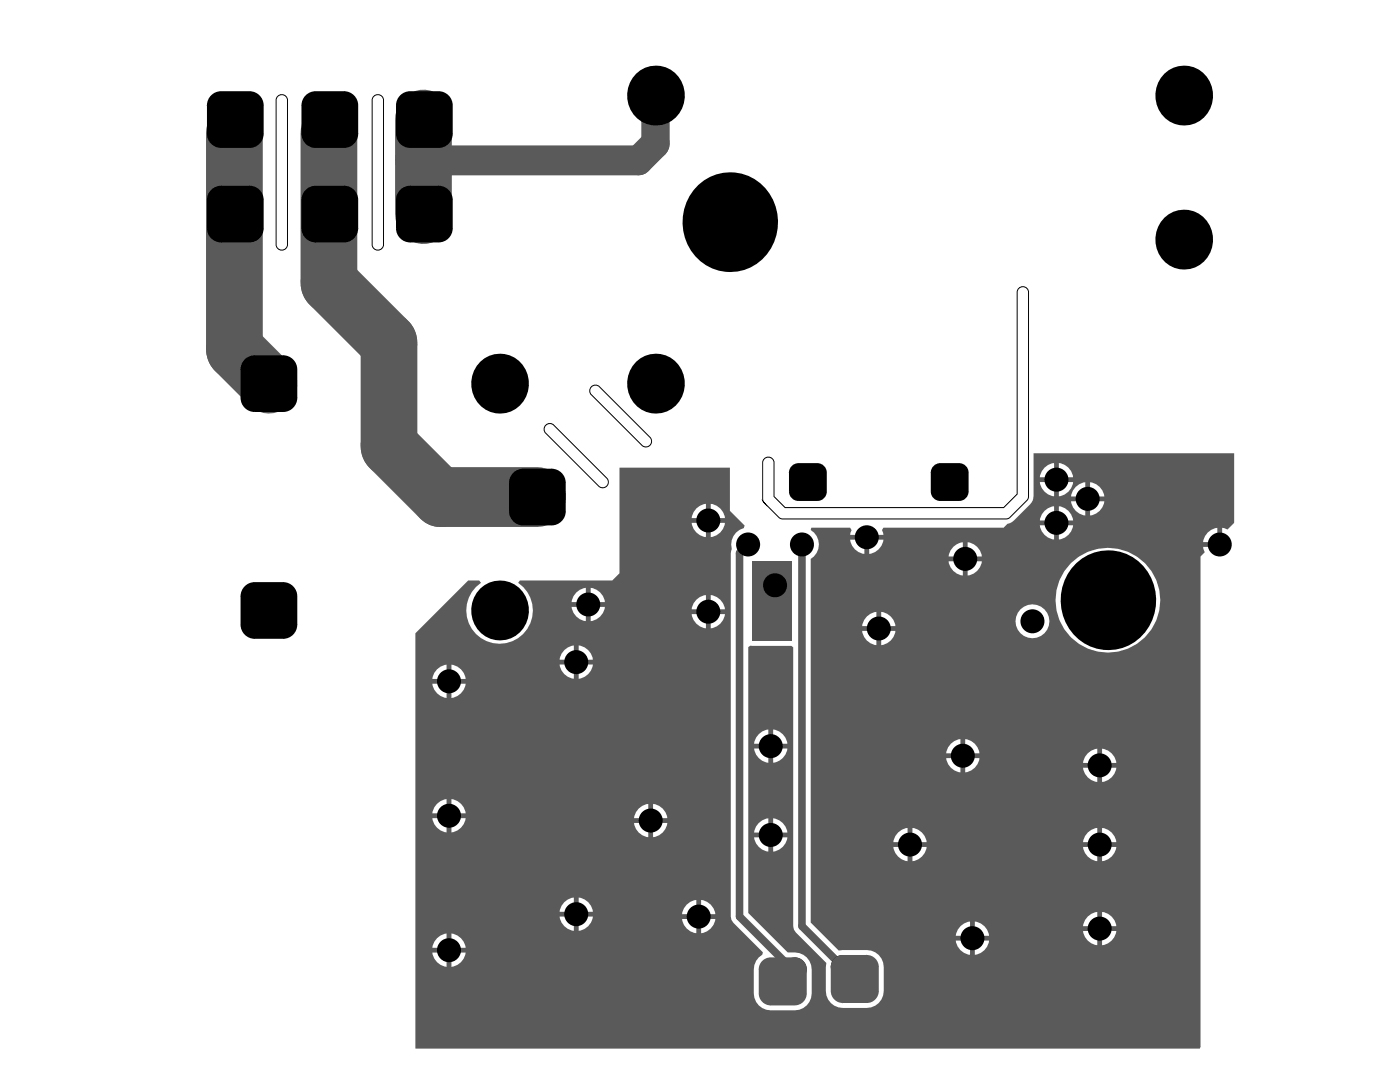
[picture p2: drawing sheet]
<svg xmlns="http://www.w3.org/2000/svg" width="279mm" height="216mm" viewBox="0 0 279 216" stroke-linecap="round" stroke-linejoin="round" font-family="sans-serif">
<path d="M82.9 126.4l10.5-10.6h2.2l.4 .5a6.7 6.7 0 0 0-1.3 9.9 6.7 6.7 0 0 0 10 0 6.7 6.7 0 0 0-1.3-9.9l.4-.5h18.4l1.4-1.4v-21.1h22.1v8.6l2.9 3-.2 .5a3.4 3.4 0 0 0-2.3 4.2l-.3 .8v72.5l.2 .7 .4 .5 5.8 5.9v.4a3.9 3.9 0 0 0-1.8 3v4.8a3.4 3.4 0 0 0 3.4 3.4h4.8a3.4 3.4 0 0 0 3.4-3.4v-4.8a3.4 3.4 0 0 0-3.4-3.4h-1.4l-7.9-7.8v-53.1l.5-.3 8.1 .1 .4 .3v55.6l.1 .7 .4 .5 6.1 6.1-.1 5.6a3.4 3.4 0 0 0 3.4 3.4h4.8a3.4 3.4 0 0 0 3.4-3.4v-4.7a3.4 3.4 0 0 0-3.4-3.4l-5.6 .1-5.6-5.6v-72.6a3.4 3.4 0 0 0 0-5.7l.1-.5h7.8l.3 .5-.3 .9h6.6l-.3-.9 .3-.5h24l.8-.8 .5-.1 .7-.5 3.3-3.3 .5-.7 .2-.8v-8.7h40v13.9l-1.3 1.4-1.1-.4v3.3h-.5v.5h-3.3l.3 1.1-.8 .8v97.8l-.2 .4h-156.5zM211.3 92.4v2.8h2.9a3.2 3.2 0 0 0-2.9-2.8zM208.4 93.3l-.5 .7-.4 1.2h2.9v-2.8l-1.3 .4zM211.3 96.2v2.8a3.2 3.2 0 0 0 2.9-2.8zM207.5 96.2a3.2 3.2 0 0 0 2.9 2.8v-2.8zM217.5 96.2v2.9h2.9a3.2 3.2 0 0 0-2.9-2.9zM214.7 97.2l-.6 .7-.3 1.2h2.8v-2.9l-1.2 .4zM217.5 100v2.9a3.2 3.2 0 0 0 2.9-2.9zM213.8 100a3.2 3.2 0 0 0 2.8 2.9v-2.9zM141.8 100.5v2.9h2.9a3.2 3.2 0 0 0-2.9-2.9zM139 101.5l-.6 .7-.4 1.2h2.9v-2.9l-1.2 .4zM211.3 101v2.9h2.9a3.2 3.2 0 0 0-2.9-2.9zM208.4 101.9l-.5 .7-.4 1.3h2.9v-2.9l-1.3 .4zM141.8 104.3v2.9a3.2 3.2 0 0 0 2.9-2.9zM138 104.3a3.2 3.2 0 0 0 2.9 2.9v-2.9zM211.3 104.8v2.9a3.2 3.2 0 0 0 2.9-2.9zM207.5 104.8a3.2 3.2 0 0 0 2.9 2.9v-2.9zM241 106.3l-.5 .7-.4 1.2h2.8v-2.9l-1.2 .4zM210.7 119.7a10.4 10.4 0 0 0 20.8 0 10.4 10.4 0 0 0-20.8 0zM173.5 107.7v2.8a3.2 3.2 0 0 0 2.8-2.8zM169.7 107.7a3.2 3.2 0 0 0 2.8 2.8v-2.8zM193.1 108.2v2.8h2.9a3.2 3.2 0 0 0-2.9-2.8zM190.2 109.1l-.5 .7-.4 1.2h2.9v-2.8l-1.3 .4zM193.1 112v2.8a3.2 3.2 0 0 0 2.9-2.8zM189.3 112a3.2 3.2 0 0 0 2.9 2.8v-2.8zM117.9 117.3v2.8h2.8a3.2 3.2 0 0 0-2.8-2.8zM115 118.2l-.5 .7-.4 1.2h2.8v-2.8l-1.2 .4zM141.8 118.7v2.9h2.9a3.2 3.2 0 0 0-2.9-2.9zM139 119.7l-.6 .7-.4 1.2h2.9v-2.9l-1.2 .4zM117.9 121.1v2.8a3.2 3.2 0 0 0 2.8-2.8zM114.1 121.1a3.2 3.2 0 0 0 2.8 2.8v-2.8zM175.9 122.1v2.8h2.8a3.2 3.2 0 0 0-2.8-2.8zM173 123l-.5 .7-.4 1.2h2.8v-2.8l-1.2 .4zM141.8 122.5v2.9a3.2 3.2 0 0 0 2.9-2.9zM138 122.5a3.2 3.2 0 0 0 2.9 2.9v-2.9zM202.7 124a3.4 3.4 0 0 0 6.7 0 3.4 3.4 0 0 0-6.7 0zM175.9 125.9v2.8a3.2 3.2 0 0 0 2.8-2.8zM172.1 125.9a3.2 3.2 0 0 0 2.8 2.8v-2.8zM115.5 128.8v2.8h2.8a3.2 3.2 0 0 0-2.8-2.8zM112.6 129.7l-.5 .7-.4 1.2h2.8v-2.8l-1.2 .4zM115.5 132.6v2.8a3.2 3.2 0 0 0 2.8-2.8zM111.7 132.6a3.2 3.2 0 0 0 2.8 2.8v-2.8zM90.1 132.6v2.9h2.8a3.2 3.2 0 0 0-2.8-2.9zM87.2 133.6l-.5 .7-.4 1.2h2.8v-2.9l-1.2 .4zM90.1 136.4v2.9a3.2 3.2 0 0 0 2.8-2.9zM86.3 136.4a3.2 3.2 0 0 0 2.8 2.9v-2.9zM154.3 145.6v2.8h2.8a3.2 3.2 0 0 0-2.8-2.8zM151.4 146.5l-.5 .7-.4 1.2h2.8v-2.8l-1.2 .4zM192.6 147.5v2.8h2.9a3.2 3.2 0 0 0-2.9-2.8zM189.8 148.4l-.6 .7-.4 1.2h2.9v-2.8l-1.2 .4zM154.3 149.4v2.8a3.2 3.2 0 0 0 2.8-2.8zM150.5 149.4a3.2 3.2 0 0 0 2.8 2.8v-2.8zM219.9 149.4v2.8h2.9a3.2 3.2 0 0 0-2.9-2.8zM217.1 150.3l-.6 .7-.4 1.2h2.9v-2.8l-1.2 .4zM192.6 151.3v2.8a3.2 3.2 0 0 0 2.9-2.8zM188.8 151.3a3.2 3.2 0 0 0 2.9 2.8v-2.8zM219.9 153.2v2.8a3.2 3.2 0 0 0 2.9-2.8zM216.1 153.2a3.2 3.2 0 0 0 2.9 2.8v-2.8zM90.1 159.5v2.8h2.8a3.2 3.2 0 0 0-2.8-2.8zM87.2 160.4l-.5 .7-.4 1.2h2.8v-2.8l-1.2 .3zM130.3 160.4v2.9h2.9a3.2 3.2 0 0 0-2.9-2.9zM127.5 161.3l-.6 .7-.4 1.3h2.9v-2.9l-1.2 .4zM90.1 163.3v2.8a3.2 3.2 0 0 0 2.8-2.8zM86.3 163.3a3.2 3.2 0 0 0 2.8 2.8v-2.8zM154.3 163.3v2.8h2.8a3.2 3.2 0 0 0-2.8-2.8zM151.4 164.2l-.5 .7-.4 1.2h2.8v-2.8l-1.2 .4zM130.3 164.2v2.9a3.2 3.2 0 0 0 2.9-2.9zM126.5 164.2a3.2 3.2 0 0 0 2.9 2.9v-2.9zM219.9 165.2v2.8h2.9a3.2 3.2 0 0 0-2.9-2.8zM217.1 166.1l-.6 .7-.4 1.2h2.9v-2.8l-1.2 .4zM182.1 165.2v2.8h2.8a3.2 3.2 0 0 0-2.8-2.8zM179.2 166.1l-.5 .7-.4 1.2h2.8v-2.8l-1.2 .4zM154.3 167.1v2.8a3.2 3.2 0 0 0 2.8-2.8zM150.5 167.1a3.2 3.2 0 0 0 2.8 2.8v-2.8zM219.9 169v2.8a3.2 3.2 0 0 0 2.9-2.8zM216.1 169a3.2 3.2 0 0 0 2.9 2.8v-2.8zM182.1 169v2.8a3.2 3.2 0 0 0 2.8-2.8zM178.3 169a3.2 3.2 0 0 0 2.8 2.8v-2.8zM115.5 179.1v2.8h2.8a3.2 3.2 0 0 0-2.8-2.8zM112.6 180l-.5 .7-.4 1.2h2.8v-2.8l-1.2 .4zM139.9 179.6v2.8h2.9a3.2 3.2 0 0 0-2.9-2.8zM137.1 180.5l-.6 .7-.4 1.2h2.9v-2.8l-1.2 .4zM219.9 182v2.8h2.9a3.2 3.2 0 0 0-2.9-2.8zM217.1 182.9l-.6 .7-.4 1.2h2.9v-2.8l-1.2 .4zM115.5 182.9v2.8a3.2 3.2 0 0 0 2.8-2.8zM111.7 182.9a3.2 3.2 0 0 0 2.8 2.8v-2.8zM139.9 183.4v2.8a3.2 3.2 0 0 0 2.9-2.8zM136.1 183.4a3.2 3.2 0 0 0 2.9 2.8v-2.8zM194.5 183.9v2.8h2.9a3.2 3.2 0 0 0-2.9-2.8zM191.7 184.8l-.6 .7-.4 1.2h2.9v-2.8l-1.2 .4zM219.9 185.8v2.8a3.2 3.2 0 0 0 2.9-2.8zM216.1 185.8a3.2 3.2 0 0 0 2.9 2.8v-2.8zM90.1 186.3v2.8h2.8a3.2 3.2 0 0 0-2.8-2.8zM87.2 187.2l-.5 .7-.4 1.2h2.8v-2.8l-1.2 .4zM194.5 187.7v2.8a3.2 3.2 0 0 0 2.9-2.8zM190.7 187.7a3.2 3.2 0 0 0 2.9 2.8v-2.8zM90.1 190.1v2.8a3.2 3.2 0 0 0 2.8-2.8zM86.3 190.1a3.2 3.2 0 0 0 2.8 2.8v-2.8z" fill="#5a5a5a"/>
<path d="M55.3 19.4a1.14 1.14 0 0 1 1.3-.5 1.14 1.14 0 0 1 .8 1.1v28.8a1.13 1.13 0 0 1-1.2 1.1 1.13 1.13 0 0 1-1.1-1.1v-29zM74.4 19.4a1.14 1.14 0 0 1 1.3-.5 1.14 1.14 0 0 1 .8 1.1v28.8a1.13 1.13 0 0 1-1.1 1.1 1.13 1.13 0 0 1-1.1-1.1v-29zM117.9 77.3a1.13 1.13 0 0 1 1.7-.1l10.1 10a1.13 1.13 0 0 1 0 1.7 1.13 1.13 0 0 1-1.6-.1l-10.1-10a1.1 1.1 0 0 1-.1-1.5zM108.8 85a1.13 1.13 0 0 1 1.7-.1l10.6 10.5a1.13 1.13 0 0 1 0 1.6 1.13 1.13 0 0 1-1.6 0l-10.6-10.5a1.1 1.1 0 0 1-.1-1.5zM152.4 91.7a1.14 1.14 0 0 1 1.3-.4 1.14 1.14 0 0 1 .8 1.1v6.7l2.2 2.2h43.6l2.7-2.7v-40.3a1.13 1.13 0 0 1 1.1-1.1 1.13 1.13 0 0 1 1.2 1.1v40.9l-.3 .6-3.7 3.6-.4 .2-45-.1-.4-.2-3-3-.3-.4v-7.8z" fill="none" stroke="#000" stroke-width=".2"/>
<path d="M149.3 108.6l-1.7 1.8v72.5l10.5 10.5h.5M160 108.6v76.2l8.2 8.2" fill="none" stroke="#5a5a5a" stroke-width="1.6"/>
<path d="M130.8 19.1v9.5l-3.3 3.4h-44.1" fill="none" stroke="#5a5a5a" stroke-width="5.8"/>
<path d="M46.8 26.6v43.1l6.9 6.9M65.6 26.6v29.8l12 12v20.6l10.2 10.2h19.4M84.5 23.9v18.8" fill="none" stroke="#5a5a5a" stroke-width="11.6"/>
<path d="M150.1 112.1h7.8v15.8h-7.8z" fill-rule="evenodd" fill="#5a5a5a"/>
<g fill="#000">
<path d="M41.3 39.9h2.8zM41.9 38.1a2.83 2.83 0 0 1 2.2-1v2.8h-2.8l.1-.7z"/>
<path d="M41.3 21h2.8zM41.9 19.3a2.83 2.83 0 0 1 2.2-1.1v2.8h-2.8l.1-.6z"/>
<path d="M44.1 26.7v2.8zM41.3 26.7h2.8v2.8a2.83 2.83 0 0 1-2.8-2.8z"/>
<path d="M49.8 37.1v2.8zM49.8 37.1a2.83 2.83 0 0 1 2.8 2.8h-2.8z"/>
<path d="M49.8 18.2v2.8zM49.8 18.2a2.83 2.83 0 0 1 2.8 2.8h-2.8z"/>
<path d="M49.8 26.7h2.8zM49.8 26.7h2.8a2.83 2.83 0 0 1-2.8 2.8z"/>
<path d="M60.2 39.9h2.8zM60.8 38.1a2.83 2.83 0 0 1 2.2-1v2.8h-2.8v-.7z"/>
<path d="M60.2 21h2.8zM60.8 19.3a2.83 2.83 0 0 1 2.2-1.1v2.8h-2.8v-.6z"/>
<path d="M63 26.7v2.8zM60.2 26.7h2.8v2.8a2.83 2.83 0 0 1-2.8-2.8z"/>
<path d="M68.7 37.1v2.8zM68.7 37.1a2.83 2.83 0 0 1 2.8 2.8h-2.8z"/>
<path d="M68.7 18.2v2.8zM68.7 18.2a2.83 2.83 0 0 1 2.8 2.8h-2.8z"/>
<path d="M68.7 26.7h2.8zM68.7 26.7h2.8a2.83 2.83 0 0 1-2.8 2.8z"/>
<path d="M79 39.9h2.9zM79.7 38.1a2.83 2.83 0 0 1 2.2-1v2.8h-2.9l.1-.7z"/>
<path d="M79 21h2.9zM79.7 19.3a2.83 2.83 0 0 1 2.2-1.1v2.8h-2.9l.1-.6z"/>
<path d="M81.9 26.7v2.8zM79 26.7h2.9v2.8a2.83 2.83 0 0 1-2.9-2.8z"/>
<path d="M87.5 37.1v2.8zM87.5 37.1a2.83 2.83 0 0 1 2.9 2.8h-2.9z"/>
<path d="M87.5 18.2v2.8zM87.5 18.2a2.83 2.83 0 0 1 2.9 2.8h-2.9z"/>
<path d="M87.5 26.7h2.9zM87.5 26.7h2.9a2.83 2.83 0 0 1-2.9 2.8z"/>
<path d="M44.1 45.5v2.9zM41.3 45.5h2.8v2.9a2.83 2.83 0 0 1-2.8-2.9z"/>
<path d="M49.8 45.5h2.8zM49.8 45.5h2.8a2.83 2.83 0 0 1-2.8 2.9z"/>
<path d="M63 45.5v2.9zM60.2 45.5h2.8v2.9a2.83 2.83 0 0 1-2.8-2.9z"/>
<path d="M68.7 45.5h2.8zM68.7 45.5h2.8a2.83 2.83 0 0 1-2.8 2.9z"/>
<path d="M81.9 45.5v2.9zM79 45.5h2.9v2.9a2.83 2.83 0 0 1-2.9-2.9z"/>
<path d="M87.5 45.5h2.9zM87.5 45.5h2.9a2.83 2.83 0 0 1-2.9 2.9z"/>
<path d="M48 73.7h2.8zM48.6 72a2.83 2.83 0 0 1 2.2-1.1v2.8h-2.8l.1-.6z"/>
<path d="M50.8 79.4v2.8zM48 79.4h2.8v2.8a2.83 2.83 0 0 1-2.8-2.8z"/>
<path d="M56.5 79.4h2.8zM56.5 79.4h2.8a2.83 2.83 0 0 1-2.8 2.8z"/>
<path d="M56.5 70.9v2.8zM56.5 70.9a2.83 2.83 0 0 1 2.8 2.8h-2.8z"/>
<path d="M101.6 96.4h2.8zM102.2 94.6a2.83 2.83 0 0 1 2.2-1.1v2.9h-2.8l.1-.7z"/>
<path d="M110.1 93.5v2.9zM110.1 93.5a2.83 2.83 0 0 1 2.8 2.9h-2.8z"/>
<path d="M159.3 98.1v1.9zM157.5 98.1h1.8v1.9a1.89 1.89 0 0 1-1.8-1.9z"/>
<path d="M157.5 94.3h1.8zM158 93l.8-.5 .5-.1v1.9h-1.8v-.5z"/>
<path d="M163.1 98.1h1.9zM163.1 98.1h1.9a1.89 1.89 0 0 1-1.9 1.9z"/>
<path d="M163.1 92.4v1.9zM163.1 92.4a1.89 1.89 0 0 1 1.9 1.9h-1.9z"/>
<path d="M187.6 98.1v1.9zM185.8 98.1h1.8v1.9a1.89 1.89 0 0 1-1.8-1.9z"/>
<path d="M185.8 94.3h1.8zM186.3 93l.8-.5 .5-.1v1.9h-1.8v-.5z"/>
<path d="M191.4 98.1h1.9zM191.4 98.1h1.9a1.89 1.89 0 0 1-1.9 1.9z"/>
<path d="M191.4 92.4v1.9zM191.4 92.4a1.89 1.89 0 0 1 1.9 1.9h-1.9z"/>
<path d="M48 119h2.8zM48.6 117.2a2.83 2.83 0 0 1 2.2-1v2.8h-2.8l.1-.7z"/>
<path d="M56.5 116.2v2.8zM56.5 116.2a2.83 2.83 0 0 1 2.8 2.8h-2.8z"/>
<path d="M104.4 102v2.8zM101.6 102h2.8v2.8a2.83 2.83 0 0 1-2.8-2.8z"/>
<path d="M110.1 102h2.8zM110.1 102h2.8a2.83 2.83 0 0 1-2.8 2.8z"/>
<path d="M50.8 124.6v2.9zM48 124.6h2.8v2.9a2.83 2.83 0 0 1-2.8-2.9z"/>
<path d="M56.5 124.6h2.8zM56.5 124.6h2.8a2.83 2.83 0 0 1-2.8 2.9z"/>
<circle cx="130.8" cy="19.1" r="5.8"/>
<circle cx="236.2" cy="19.1" r="5.8"/>
<circle cx="145.6" cy="44.3" r="9.7"/>
<circle cx="236.2" cy="47.8" r="5.8"/>
<circle cx="99.7" cy="76.6" r="5.8"/>
<circle cx="130.8" cy="76.6" r="5.8"/>
<circle cx="210.8" cy="95.7" r="2.4"/>
<circle cx="217.1" cy="99.5" r="2.4"/>
<circle cx="141.4" cy="103.9" r="2.4"/>
<circle cx="149.3" cy="108.6" r="2.4"/>
<circle cx="154.7" cy="116.8" r="2.4"/>
<circle cx="160" cy="108.6" r="2.4"/>
<circle cx="173" cy="107.2" r="2.4"/>
<circle cx="192.6" cy="111.5" r="2.4"/>
<circle cx="210.8" cy="104.3" r="2.4"/>
<circle cx="221.1" cy="119.8" r="9.7"/>
<circle cx="243.4" cy="108.6" r="2.4"/>
<circle cx="89.6" cy="135.9" r="2.4"/>
<circle cx="99.7" cy="121.8" r="5.8"/>
<circle cx="115" cy="132.1" r="2.4"/>
<circle cx="117.4" cy="120.6" r="2.4"/>
<circle cx="141.4" cy="122.1" r="2.4"/>
<circle cx="175.4" cy="125.4" r="2.4"/>
<circle cx="206" cy="124" r="2.4"/>
<circle cx="153.8" cy="148.9" r="2.4"/>
<circle cx="192.2" cy="150.8" r="2.4"/>
<circle cx="219.5" cy="152.7" r="2.4"/>
<circle cx="89.6" cy="162.8" r="2.4"/>
<circle cx="129.9" cy="163.7" r="2.4"/>
<circle cx="153.8" cy="166.6" r="2.4"/>
<circle cx="181.6" cy="168.5" r="2.4"/>
<circle cx="219.5" cy="168.5" r="2.4"/>
<circle cx="89.6" cy="189.6" r="2.4"/>
<circle cx="115" cy="182.4" r="2.4"/>
<circle cx="139.4" cy="182.9" r="2.4"/>
<circle cx="158.6" cy="193.4" r="2.4"/>
<circle cx="168.2" cy="193" r="2.4"/>
<circle cx="194.1" cy="187.2" r="2.4"/>
<circle cx="219.5" cy="185.3" r="2.4"/>
</g>
<g fill="#000">
<path d="M41.3 39.9l2.8-2.8h5.7l2.8 2.8v5.6l-2.8 2.9h-5.7l-2.8-2.9z" fill-rule="evenodd"/>
<path d="M41.3 21l2.8-2.8h5.7l2.8 2.8v5.7l-2.8 2.8h-5.7l-2.8-2.8z" fill-rule="evenodd"/>
<path d="M60.2 39.9l2.8-2.8h5.7l2.8 2.8v5.6l-2.8 2.9h-5.7l-2.8-2.9z" fill-rule="evenodd"/>
<path d="M60.2 21l2.8-2.8h5.7l2.8 2.8v5.7l-2.8 2.8h-5.7l-2.8-2.8z" fill-rule="evenodd"/>
<path d="M79 39.9l2.9-2.8h5.6l2.9 2.8v5.6l-2.9 2.9h-5.6l-2.9-2.9z" fill-rule="evenodd"/>
<path d="M79 21l2.9-2.8h5.6l2.9 2.8v5.7l-2.9 2.8h-5.6l-2.9-2.8z" fill-rule="evenodd"/>
<path d="M48 73.7l2.8-2.8h5.7l2.8 2.8v5.7l-2.8 2.8h-5.7l-2.8-2.8z" fill-rule="evenodd"/>
<path d="M101.6 96.4l2.8-2.9h5.7l2.8 2.9v5.6l-2.8 2.8h-5.7l-2.8-2.8z" fill-rule="evenodd"/>
<path d="M157.5 94.3l1.8-1.9h3.8l1.9 1.9v3.8l-1.9 1.9h-3.8l-1.8-1.9z" fill-rule="evenodd"/>
<path d="M187.6 92.4h3.8l1.9 1.9v3.8l-1.9 1.9h-3.8l-1.8-1.9v-3.8z" fill-rule="evenodd"/>
<path d="M48 119l2.8-2.8h5.7l2.8 2.8v5.6l-2.8 2.9h-5.7l-2.8-2.9z" fill-rule="evenodd"/>
</g>
<g fill="#5a5a5a">
<path d="M165.8 193l2.4-2.4h4.8l2.4 2.4v4.7l-2.4 2.4h-4.8l-2.4-2.4z" fill-rule="evenodd"/>
<path d="M151.4 193.4l2.4-2.4h4.8l2.4 2.4v4.8l-2.4 2.4h-4.8l-2.4-2.4z" fill-rule="evenodd"/>
</g>
<g fill="#5a5a5a">
<path d="M173 190.6v2.4zM173 190.6a2.4 2.4 0 0 1 2.4 2.4h-2.4z"/>
<path d="M165.8 193h2.4zM166.3 191.5a2.39 2.39 0 0 1 1.9-.9v2.4h-2.4l.1-.6z"/>
<path d="M168.2 197.7v2.4zM165.8 197.7h2.4v2.4a2.4 2.4 0 0 1-2.4-2.4z"/>
<path d="M173 197.7h2.4zM173 197.7h2.4a2.4 2.4 0 0 1-2.4 2.4z"/>
<path d="M158.6 191v2.4zM158.6 191a2.4 2.4 0 0 1 2.4 2.4h-2.4z"/>
<path d="M151.4 193.4h2.4zM151.9 191.9a2.39 2.39 0 0 1 1.9-.9v2.4h-2.4l.1-.5z"/>
<path d="M153.8 198.2v2.4zM151.4 198.2h2.4v2.4a2.4 2.4 0 0 1-2.4-2.4z"/>
<path d="M158.6 198.2h2.4zM158.6 198.2h2.4a2.4 2.4 0 0 1-2.4 2.4z"/>
</g>
</svg>
